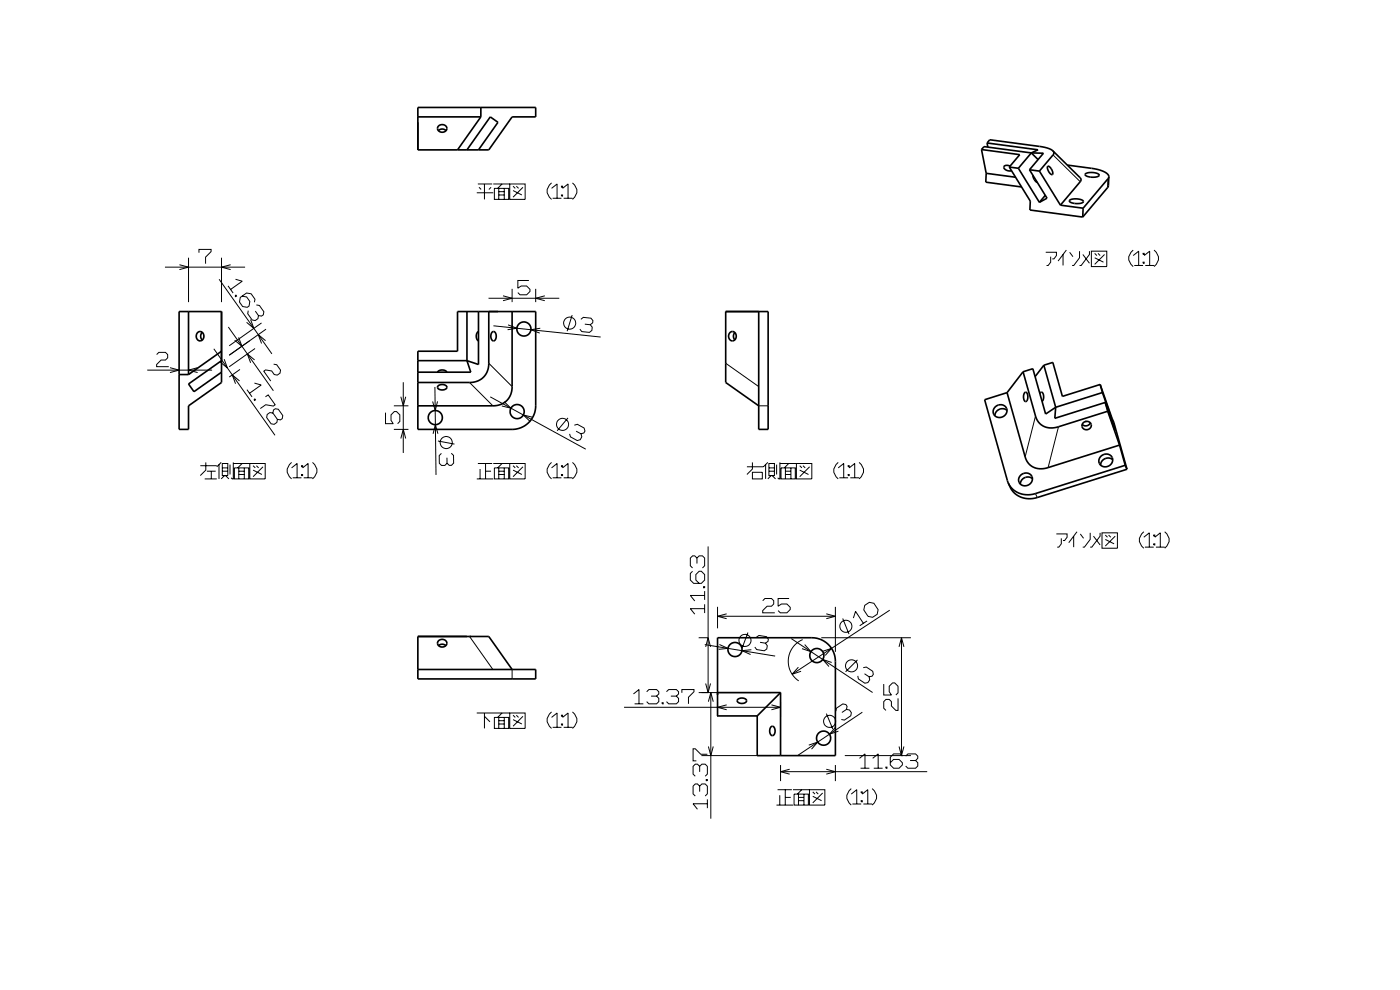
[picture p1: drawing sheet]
<svg xmlns="http://www.w3.org/2000/svg" width="297mm" height="210mm" viewBox="0 0 297 210" stroke-linecap="round" stroke-linejoin="round" font-family="sans-serif">
<g fill="none" stroke="#000" stroke-width=".21">
<path d="M101.4 39h3M101.6 39.7l.5 .5M102.8 39v3.3M104.2 39.7l-.5 .5M104.6 39h3.5M104.9 40h3v2.3h-3zM105.8 40v2.3M106.5 39l-.9 1M107 40v2.3M108.1 39h3.3v3.3h-3.3zM108.8 39.5l.5 .5M109.5 39.5l.5 .5"/>
<path d="M110.9 39.7l-2.1 2.1M117 38.8a2.07 2.07 0 0 0 0 3.5M117 40l1.2-1v3.1M119.1 39.5h.2v.2h-.2zM119.3 40l1.2-1v3.1M121.4 38.8a2.08 2.08 0 0 1 0 3.5M223.4 32.9l5.8 5.6M235.1 37.9l-.1 1.9M35 56.7h17M38.1 56.2l1.9 .5-1.9 .5M40 54.7v9.4M42.2 53.6v-.7h2.6v.5l-1.2 1.1v1.4"/>
<path d="M46.5 59.2l11.2 15.9M47 54.7v9.4M48.9 56.2l-1.9 .5 1.9 .5M50 59.2l1.4 .5-2.5 1.7M101.1 40.9h3.5M105.8 41.4h1.2M105.8 40.7h1.2M108.8 40.4l1.9 1M112.2 59.5h-2.3v1.6l.7-.4h1.1l.7 .7v.4l-.7 .7h-1.4l-.4-.4M117.2 42.1h1.9M119.1 41.4h.2v.2h-.2zM119.6 42.1h1.8"/>
<path d="M221.8 53.5h2.3v.7l-.5 .7h-.4M222.9 54.4v1.2l-.5 .7h-.4M225.5 54v2.3M226.2 53l-1.7 2.4M226.9 53.5l.7 .9M229 53.3v1.4l-1.2 1.6h-.4M229.7 54l1.4 1.8M231.1 53.3v.7l-1.7 2.3h-.4M231.5 53.3h3.3v3.2h-3.3zM232.2 53.7l.5 .5M232.2 54.7l1.9 .9M232.9 53.7l.5 .5"/>
<path d="M234.3 54l-2.1 2.1M240.4 53a2.07 2.07 0 0 0 0 3.5M240.4 54.2l1.2-.9v3M240.6 56.3h1.9M242.5 55.6h.2v.2h-.2zM242.5 53.7h.2v.3h-.2zM242.7 54.2l1.2-.9v3M243 56.3h1.8M244.8 53a2.07 2.07 0 0 1 0 3.5M31.2 78.5h13.8M33.2 75.2l.5-.5h1.4l.5 .5v.7l-.5 .5h-.9l-1 .9v.5h2.6M36.1 78l1.9 .5-1.9 .5"/>
<path d="M41.9 78l-1.9 .5 1.9 .5M45.4 74l12.9 18.3M47.6 76.2l.6 1.9-1.5-1.3M48.4 60.6l1.1 1.6M48.4 69.4l9.6 13.5M49.9 62.7l.2-.1 .1 .2-.2 .1zM50.6 71.6l.7 1.8-1.5-1.2M50.9 78.4l-2.3 1.6M51.4 62.8l.9 .2 .7 .9-.2 1-.3 .3-1-.2-.7-.9 .2-1 1.3-.9 1 .1 .8 1.2-.1 .6M52.7 65.9l-.1 .6 .9 1.4 .6 .1 .6-.4 .1-.7-.6-.9M53.2 67.8l.7 1.9-1.6-1.3M54 76.4l-1.5-1.3 .7 1.9"/>
<path d="M54.1 73.9l-5.5 3.9M54.4 64.7l.6 .1 1 1.3-.1 .7-.4 .2-.7-.1M55.5 68.5l-6.9 4.8M56.3 72.3l-1.5-1.3 .7 1.9M56.4 69.8l-7.8 5.5M58.1 77.3l.6 .1 .8 1.1-.1 .7-.6 .4-.6-.1-.6-.8-1.3-.2-.3 .2 1.4 2.1M103.6 63.3h15M103.7 77.1l4.9 4.9M104.7 69.1l22.7 2.4M106.7 62.7l1.9 .6-1.9 .5M107.8 68.9l1.9 .7-2 .3M108.6 61.3v2.8"/>
<path d="M113.6 61.3v2.8M114.6 69.6l-2 .3 1.9 .8M115.6 62.7l-2 .6 2 .5M121.4 66.8l-1.1 3.4M123.2 67.7l.5-.4 1.7 .2 .4 .5-.1 .5-.5 .4M124.1 68.8l1.1 .1 .4 .5v.7l-.6 .4-1.6-.2-.4-.5M154 77.1l7 4.9M42.5 98.8h3.5M43.7 98.1v1.6l-1.2 1.2M43.9 100h1.9M44.8 100v1.6M46.5 98.6v3"/>
<path d="M46.9 98.1l-.9 .9M47.2 98.3h1.1v2.6h-1.1zM47.2 100h1.1M47.2 99.3h1.1M48.8 98.6v2.1M49.5 98.1v3.5l-.5-.2M49.5 98.3h3.5M49.7 99.3h3.1v2.3h-3.1zM50.7 100h1.1M50.7 99.3v2.3M50.8 80.8l-1.5-1.3 .7 1.9M51.4 98.3l-1 1"/>
<path d="M51.8 99.3v2.3M52.4 82.7l1.1 1.5M53 98.3h3.3v3.3h-3.3zM53.7 98.8l.5 .5M53.7 99.7l1.9 1M53.9 84.8l.2-.2 .1 .2-.2 .1zM54 81.3l1.4 .4-2.5 1.7M54.4 98.8l.5 .5M55.8 99l-2.1 2.1M56.3 84.2l.6-.4 1.5 2.1-.4 .2-1.6-.2-1.2 .8M57.9 87.6l-.6-.1-.6 .4-.1 .7 .9 1.3 .7 .1 .5-.4 .1-.6-.9-1.4 .1-.6 .4-.3 .6 .1 1 1.3-.1 .7-.4 .3-.7-.1M61.9 98.1a2.07 2.07 0 0 0 0 3.5"/>
<path d="M61.9 99.3l1.1-1v3.1M64 98.8h.2v.2h-.2zM64.2 99.3l1.2-1v3.1M66.3 98.1a2.07 2.07 0 0 1 0 3.5M81.8 87.5v2.4h1.6l-.4-.7v-1.2l.7-.7h.4l.7 .7v1.4l-.4 .5M83.6 91.1h3M83.6 86.1h3M85 93l.6-1.9 .5 1.9M85 84.2l.6 1.9 .5-1.9M85.6 81.1v15M92.3 82.1l.2 18.6M92.8 85.1l-.5 2-.5-1.9"/>
<path d="M92.9 92l-.5-1.9-.5 1.9M92.9 93.5l3.5 .7M93.6 96.2l-.4 .4v1.7l.5 .4h.7l.4-.4v-1.2M95.7 96.1l.5 .5v1.6l-.4 .5h-.5l-.5-.4M99.6 81.1l5 5M101.4 98.3h3M101.8 99.5v2.1M103 98.3v3.3M103 100h1.2M104 84.2l20.3 11.1M104.6 98.3h3.5M104.9 99.3h3v2.3h-3z"/>
<path d="M105.8 100h1.2M105.8 99.3v2.3M106.5 98.3l-.9 1M106.9 85.2l1.5 1.4-1.9-.5M107 99.3v2.3M108.1 98.3h3.3v3.3h-3.3zM108.8 98.8l.5 .5M108.8 99.7l1.9 1M109.5 98.8l.5 .5M110.9 99l-2.1 2.1M113 88.5l-2-.5 1.5 1.4M117 98.1a2.07 2.07 0 0 0 0 3.5"/>
<path d="M117 99.3l1.2-1v3.1M119.1 98.8h.2v.2h-.2zM119.3 99.3l1.2-1v3.1M120.5 88.7l-2.3 2.7M121.4 98.1a2.07 2.07 0 0 1 0 3.5M121.8 90.2l.7-.2 1.4 .8 .2 .6-.2 .4-.7 .2M122.2 91.5l1 .5 .2 .7-.3 .6-.6 .2-1.5-.8-.2-.7M159.6 98.1v1.4l-1.1 1.2M161 86.1h2M162.4 98.6v3M162.9 98.1l-.9 .9h-3.5M163.1 98.3h1.2v2.6h-1.2z"/>
<path d="M163.1 100h1.2M163.1 99.3h1.2M164.8 98.6v2.1M165.5 98.1v3.5l-.5-.2M165.5 98.3h3.5M165.7 99.3h3v2.3h-3zM166.6 100h1.2M166.6 99.3v2.3M167.3 98.3l-.9 1M167.8 99.3v2.3M169 98.3h3.2v3.3h-3.2zM169.7 98.8l.4 .5"/>
<path d="M169.7 99.7l1.8 1M170.4 98.8l.4 .5M171.8 99l-2.1 2.1M177.8 98.1a2.07 2.07 0 0 0 0 3.5M177.8 99.3l1.2-1v3.1M179.9 98.8h.3v.2h-.3zM180.2 99.3l1.1-1v3.1M182.3 98.1a2.07 2.07 0 0 1 0 3.5M219.7 88.3l-2.2 8.6M224.6 90.5l-2.3 8.7M43.4 101.6h2.6M47.6 100.9l-.7 .7"/>
<path d="M47.9 100.9l.7 .7M50.7 100.7h1.1M62.1 101.4h1.9M64 100.7h.2v.2h-.2zM64.4 101.4h1.9M101.1 101.6h3.5M105.8 100.7h1.2M117.2 101.4h1.9M119.1 100.7h.2v.2h-.2zM119.6 101.4h1.8M147.9 119.5v-1.1l.4-.5h.7l.5 .5v1.6l-.5 .5M147.9 118.4l-.5-.5h-.5l-.4 .5v1.6l.4 .5"/>
<path d="M150.2 115.9v31M159.6 100.2h2.1v1.4h-2.1zM163.6 100.9l-.7 .7M163.8 100.9l.7 .7M166.6 100.7h1.2M178.1 101.4h1.8M179.9 100.7h.3v.2h-.3zM180.4 101.4h1.9M219.7 104.7l.3 .8M224.1 113.3h2.3v.7l-.6 .7h-.3M225.1 114.2v1.2l-.5 .7h-.3M227.8 113.7v2.4"/>
<path d="M228.5 112.8l-1.8 2.3M229.2 113.3l.7 .9M231.3 113v1.4l-1.3 1.7h-.3M232 113.7l1.4 1.9M233.4 113v.7l-1.8 2.4h-.3M233.8 113h3.2v3.3h-3.2zM234.5 113.5l.4 .5M234.5 114.4l1.9 1M235.2 113.5l.4 .5M236.6 113.7l-2.1 2.1M242.7 112.8a2.07 2.07 0 0 0 0 3.5M242.7 114l1.1-1v3.1"/>
<path d="M242.9 116.1h1.9M244.8 115.4h.2v.2h-.2zM244.8 113.5h.2v.2h-.2zM245 114l1.2-1v3.1M245.2 116.1h1.9M247.1 112.8a2.07 2.07 0 0 1 0 3.5M99.6 135l5 7M146.9 121.2l-.4 .4v1.4l.7 .7h1.6l.7-.7v-1.1l-.7-.7h-.5l-.7 .7v1.1l.7 .7M148.2 135.3h2M149.3 124.4h.2v.3h-.2zM149.5 129.1h-3l.9 1.2M149.5 126.3h-3l.9 1.2"/>
<path d="M149.5 125.4v1.8M149.5 128.2v1.8M149.5 136.7l14.9 2.5M149.7 137.2l.5-1.9 .5 1.9M152.2 128.7v4.6M152.2 130.7h25M152.6 136.7l1.8 .8-1.9 .2M154.2 130.2l-2 .5 2 .5M158.7 134.2l-1.3 3.3M159.4 137.8l-2 .2 1.8 .8M160.5 135.2l.5-.4 1.6 .3 .4 .5-.1 .5-.5 .3M161.2 136.2l1.2 .2 .4 .6-.1 .7-.6 .3-1.6-.2-.4-.6"/>
<path d="M161.8 127.4l.5-.4h1.4l.4 .4v.7l-.4 .5h-1l-.9 .9v.5h2.6M167.4 127h-2.3v1.6l.7-.5h1.1l.7 .7v.5l-.7 .7h-1.4l-.4-.5M167.9 135.5l17.2 11.4M170.3 135.7a5 5 0 0 0-.9 8.7M170.7 136.7l1.3 1.5-1.9-.6M174.2 135.3h19M174.5 138.2l1.9-.7-1.3 1.5M175.3 130.2l1.9 .5-1.9 .5M177.2 128.7v9.6M178.8 131.2l1.3 3.3M181 131.1l.5-1.4 1.7 2.5M181.9 140l-2.5 2.5"/>
<path d="M183.4 128.4l1-.6 1 .2 .9 1.3-.2 1-1 .6-1-.2-.9-1.3zM183.9 131.7l-1.5 1M188.7 129.4l-20.7 13.6M190.7 137.2l.5-1.9 .6 1.9M191.2 135.3v25M101.1 151.2h7M102.8 151.2v3.3M102.8 151.9l1.1 1.2M104.9 152.2h3v2.3h-3zM105.8 152.2v2.3M105.8 153.6h1.2M105.8 152.9h1.2"/>
<path d="M106.5 151.2l-.9 1M107 152.2v2.3M108.1 151.2h3.3v3.3h-3.3zM108.6 142v2M108.8 151.7l.5 .5M108.8 152.6l1.9 1M109.5 151.7l.5 .5M110.9 151.9l-2.1 2.1M117 151a2.07 2.07 0 0 0 0 3.5M117 152.2l1.2-1v3.1M117.2 154.3h1.9M119.1 153.6h.2v.2h-.2z"/>
<path d="M119.1 151.7h.2v.2h-.2zM119.3 152.2l1.2-1v3.1M119.6 154.3h1.8M121.4 151a2.07 2.07 0 0 1 0 3.5M132.4 150h33.2M134.4 147.2l1.2-.9v3M134.6 149.3h1.9M137.2 146.7l.5-.4h1.6l.5 .4v.5l-.5 .5M138.1 147.7h1.2l.5 .4v.7l-.5 .5h-1.6l-.5-.5M140.5 149.1h.2v.2h-.2zM141.4 146.7l.5-.4h1.6l.5 .4v.5l-.5 .5M142.3 147.7h1.2l.5 .4v.7l-.5 .5h-1.6l-.5-.5"/>
<path d="M144.7 147v-.7h2.5v.4l-1.1 1.2v1.4M148.2 146.9h15.4M149.7 145l.5 1.9 .5-1.9M150.1 160h-1.4l-1.2-1.2h-.5v2.6h.7M150.3 158.3l.5 2 .5-2M150.3 148.8l.5-1.9 .5 1.9M150.8 146.9v26.8M152.2 148.9v3.1M154.2 149.5l-2 .5 2 .6M163.7 149.5l1.9 .5-1.9 .6M165.6 148.9v3.1M169.4 141.5l-1.4 1.5 1.9-.6"/>
<path d="M171.6 158.1l1.9-.7-1.3 1.5M175.3 151.4l1.4 3.3M176.4 140.5l-1.9-.6 1.4 1.5M177.3 154.2l-1.3 1.5 1.9-.6M178.6 151.1l1-.6 .6 .1 .4 .6-.1 .6-1.4 .9-.6-.1M179.6 150.5l.1-.7-.3-.4-.6-.1-1.4 .9-.1 .7M182.9 151.1l-13.6 9.1M183.1 141.6l.7-.1 1.3 .9 .2 .6-.3 .4-.6 .2M183.4 142.9l1 .7 .1 .6-.4 .6-.6 .1-1.4-.9-.1-.6M187.5 145.1v2.3h1.6l-.5-.7v-1.1l.7-.7h.5l.7 .7v1.4l-.5 .4M190.5 148.1v2.6h-.5l-.9-.9v-1l-.5-.4h-.7l-.4 .4v1.4l.4 .5M190.7 158.3l.5 2 .6-2"/>
<path d="M148.4 167.9v-1.1l.5-.5h.7l.5 .5v1.6l-.5 .5M148.4 166.8l-.4-.5h-.5l-.5 .5v1.6l.5 .5M148.4 163.7v-1.1l.5-.5h.7l.5 .5v1.6l-.5 .5M148.4 162.6l-.4-.5h-.5l-.5 .5v1.6l.5 .5M148.8 160.3h14.8M149.8 165.4h.3v.2h-.3zM150.1 170.5h-3.1l1 1.2M150.1 169.6v1.8M164.7 170.8h3.5M165 167.5h3M165.4 168.7v2.1M165.6 162.3v3.4"/>
<path d="M165.6 163.7h31.1M166.6 167.5v3.3M166.6 169.1h1.2M167.5 163.2l-1.9 .5 1.9 .5M168.2 167.5h3.5M168.5 168.4h3v2.4h-3zM169.4 169.1h1.2M169.4 168.4v2.4M169.4 169.8h1.2M170.1 167.5l-.9 .9M170.6 168.4v2.4M171.7 167.5h3.3v3.3h-3.3z"/>
<path d="M172.4 168l.5 .4M172.4 168.9l1.9 .9M173.1 168l.5 .4M174.5 168.2l-2.1 2.1M175.3 163.2l1.9 .5-1.9 .5M177.2 162.3v3.4M179.2 160.3h14M180.6 167.3a2.07 2.07 0 0 0 0 3.5M180.6 168.4l1.2-.9v3M180.8 170.5h1.9M182.3 160.9l1.2-1v3.1M182.6 163h1.8"/>
<path d="M182.7 169.8h.2v.3h-.2zM182.7 168h.2v.2h-.2zM182.9 168.4l1.2-.9v3M183.2 170.5h1.8M185 167.3a2.07 2.07 0 0 1 0 3.5M185.1 160.9l1.2-1v3.1M185.4 163h1.8M187.9 162.7h.3v.3h-.3zM191.4 160.4l-.4-.5h-1.4l-.7 .7v1.7l.7 .7h1.1l.7-.7v-.5l-.7-.7h-1.1l-.7 .7M192.1 160.4l.5-.5h1.6l.5 .5v.5l-.5 .4M193.1 161.3h1.1l.5 .5v.7l-.5 .5h-1.6l-.5-.5"/>
<circle cx="120.9" cy="68.5" r="1.28"/>
<circle cx="94.7" cy="93.9" r="1.28"/>
<circle cx="119.3" cy="90" r="1.28"/>
<circle cx="158" cy="135.8" r="1.28"/>
<circle cx="179.4" cy="132.9" r="1.28"/>
<circle cx="176" cy="153" r="1.28"/>
<circle cx="180.7" cy="141.2" r="1.28"/>
</g>
<g fill="none" stroke="#000" stroke-width=".35">
<path d="M88.6 22.8h25v2h-5l-4.9 7h-15.1zM88.6 24.8h13.4M93 27.7a1.14 1.14 0 0 1 1.6 0M93 26.7a.94 .94 0 0 1 1.3-.2 .94 .94 0 0 1 .3 1.2 .94 .94 0 0 1-1.3 .3 .94 .94 0 0 1-.3-1.3zM99.1 31.8l4.9-7 1.6 1.1-4.1 5.9M102 24.8l-4.9 7M102 22.8v2M208.2 31.7l.5-.6 10.1 1.3M208.2 31.7l1 5.1M208.2 31.7l8.1 1.1-2.2 2.6M209.2 36.8l6.2 .8M209.2 36.8l-.1 1.8 7.6 1.1"/>
<path d="M209.4 30.3l.6-.7 11.1 1.5 1.5 .4 .8 .5M209.4 30.3l10.8 1.5-1.4 .6M209.4 30.3l.2 .9M214.1 35.4l1.9 .3M214.1 35.4l4.5 7.3-.1 1.8 11.2 1.5M214.3 35.2a.86 .86 0 0 0-1.4 .3 1.37 1.37 0 0 0 1.7 .7M216 35.7l4.5 7.2M218.4 36l3.7 6-1.6 .9M218.4 36l2.1 .3M218.8 32.4l1.4 1.5M218.8 32.4l2.6 .1-3 3.5M218.8 32.4l-2.8 3.3"/>
<path d="M219.1 37.2a1.88 1.88 0 0 0 1 1.5M220.5 36.3l4.5 7.2M222.3 35.3a1.49 1.49 0 0 1 .9 1.7 1.47 1.47 0 0 1-.9-1.7zM223.4 32l5.7 5.7 .2 .4-.1 .4-4.2 5M223.4 32l.2 .4-.2 .4-2.9 3.5M226.4 35l5.2 .7a4.4 4.4 0 0 1 3.6 1.6v.2M230.3 36.9a2.73 2.73 0 0 1 2.9 .3 2.49 2.49 0 0 1-3-.2zM235.2 37.5l-.2 2.2-5.3 6.3M235.2 37.5l-.1 .4-5.3 6.3M221.7 41.4l-1.2 1.5M225 43.5l4.8 .7M226.9 42.5a2.73 2.73 0 0 1 2.9 .3 2.49 2.49 0 0 1-3-.2z"/>
<path d="M229.8 44.2l-.1 1.8M38 66.1h9v15l-7 5v5h-2zM38 79.5h2M40 66.1v13.4M41.9 70.6a.89 .89 0 0 1 1.2 .1 .89 .89 0 0 1 0 1.2 .85 .85 0 0 1-1.1 .3 .85 .85 0 0 1-.3-1.2zM42.9 70.5a1.14 1.14 0 0 0 0 1.6M47 76.5l-7 5 1.1 1.6 5.9-4.1M47 74.5l-7 5M88.6 76.5h10.5M92.8 79a1.26 1.26 0 0 1 2 0M97.1 66.1h16.5v20a5 5 0 0 1-5 5h-20v-16.6h8.5zM99.1 76.5l.8 2.5h-11.3"/>
<path d="M99.1 66.1v10.4M101.5 70.3a1.26 1.26 0 0 0 0 2M101.5 66.1v11.2l-2.4-.8M103.7 66.1v11a3.9 3.9 0 0 1-4.1 4h-11M104.4 70.4a.59 .59 0 0 1 .7 .1 .59 .59 0 0 1 .2 .6 .76 .76 0 0 1-.8 1.1 1.39 1.39 0 0 1-.1-1.8zM108.6 66.1v15.9a3.9 3.9 0 0 1-4 4.1h-16M154.8 70.6a.89 .89 0 0 1 1.2 .1 .89 .89 0 0 1 .1 1.2 .85 .85 0 0 1-1.2 .3 .85 .85 0 0 1-.3-1.2zM155.9 70.5a1.15 1.15 0 0 0 0 1.6M161 66.1v25h2v-25h-9v15l7 5M217 78.9l2.7 9.4a3.5 3.5 0 0 0 4.9 2.2l10.4-3.3M217 78.9l2.1-.7 2.7 9.6 2.2-1.4M217 78.9l-3.4 4.4"/>
<path d="M221.4 77.5l2.6 8.9M221.4 77.5l-1.8 2.4M221.4 77.5l2-.6 2 7.2 8-2.5M92.9 81.9a1.14 1.14 0 0 1 1.9 .3 1.19 1.19 0 0 1-2-.1zM211.2 86.3a1.4 1.4 0 0 1 2.3 .3 1.4 1.4 0 0 1-1.4 2 1.28 1.28 0 0 1-1.3-.8 1.28 1.28 0 0 1 .4-1.5zM213.6 87.1a1.57 1.57 0 0 0-1.6-.3 1.57 1.57 0 0 0-.9 1.4M213.6 83.3l-4.7 1.5 5 17.7M213.6 83.3l3.9 13.6a3.5 3.5 0 0 0 4.8 2.3l15.2-4.8M217.4 83.3l.1-.1a.97 .97 0 0 1 .5 1.5 .43 .43 0 0 1-.5 .5 .43 .43 0 0 1-.3-.6v-.7zM220.6 83.5a.35 .35 0 0 1 .4-.3 .35 .35 0 0 1 .3 .3 1.56 1.56 0 0 1-.2 1.6M230.5 89.4h-.3M231.3 89.7a1.06 1.06 0 0 1-1.7 .3"/>
<path d="M233.4 81.6l2.9 8 2.8 9.9M233.4 81.6l.5 1.7M233.6 96.8a1.4 1.4 0 0 1 2.4 .3 1.4 1.4 0 0 1-1.5 1.9 1.28 1.28 0 0 1-1.3-.7 1.28 1.28 0 0 1 .4-1.5zM233.9 83.3l2.5 7.2M233.9 83.3l-9.9 3.1M234.5 85.4l-10.7 3.3 .2-2.3M234.5 85.4l2.1 6-.2-.9M234.5 85.4l.5 1.8M235 87.2l2.5 7.2M236.1 97.5a1.57 1.57 0 0 0-1.7-.2 1.57 1.57 0 0 0-.9 1.4M236.4 90.5h-.1M237.5 94.4l1.2 4.3"/>
<path d="M238.7 98.7l-19 6a4.7 4.7 0 0 1-5.8-2.2M238.7 98.7l.4 .8M239.1 99.5l-19.1 6a4.7 4.7 0 0 1-5.7-2.2l-.4-.8M216.6 100.8a1.4 1.4 0 0 1 2.3 .3 1.4 1.4 0 0 1-1.4 2 1.28 1.28 0 0 1-1.3-.8 1.28 1.28 0 0 1 .4-1.5zM219 101.5a1.57 1.57 0 0 0-1.6-.2 1.57 1.57 0 0 0-.9 1.4M93 135.9a.94 .94 0 0 1 1.3-.2 .94 .94 0 0 1 .3 1.2 .94 .94 0 0 1-1.3 .3 .94 .94 0 0 1-.3-1.3zM93 137a1.15 1.15 0 0 1 1.6 0M152.2 135.3h20a5 5 0 0 1 5 5v20h-16.6v-8.4h-8.4zM88.6 142h25v2h-25v-9h15.1l4.9 7M152.2 146.9h13.4M156.5 148.4a1.14 1.14 0 0 1 1.9 .3 1.19 1.19 0 0 1-2-.1zM163.6 154.2a.59 .59 0 0 1 .7 0 .59 .59 0 0 1 .1 .7 .76 .76 0 0 1-.8 1.1 1.39 1.39 0 0 1 0-1.8z"/>
<path d="M165.6 146.9l-5 5M165.6 146.9v13.4"/>
<circle cx="111.1" cy="69.8" r="1.5"/>
<circle cx="92.3" cy="88.6" r="1.5"/>
<circle cx="109.7" cy="87.3" r="1.5"/>
<circle cx="230.5" cy="90.3" r=".95"/>
<circle cx="155.9" cy="137.8" r="1.5"/>
<circle cx="173.3" cy="139.1" r="1.5"/>
<circle cx="174.7" cy="156.6" r="1.5"/>
</g>
</svg>
